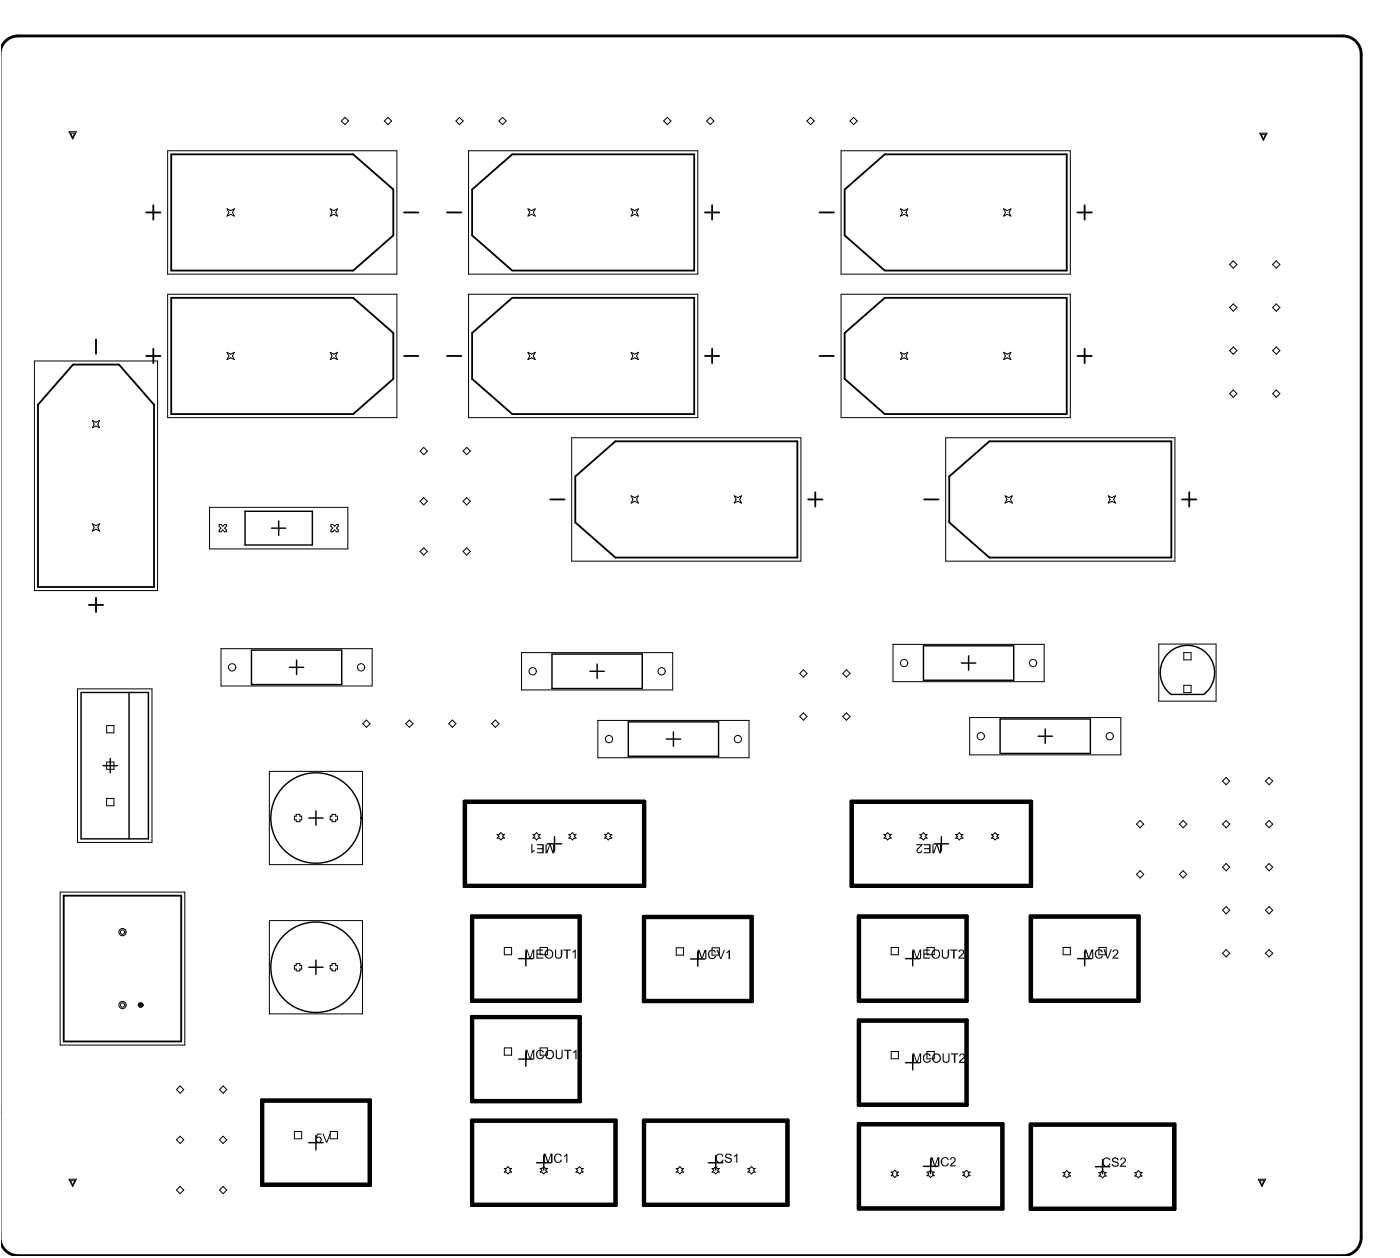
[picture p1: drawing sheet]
<svg xmlns="http://www.w3.org/2000/svg" width="325mm" height="292mm" viewBox="0 0 325 292" stroke-linecap="round" stroke-linejoin="round" font-family="sans-serif">
<g fill="none" stroke="#000" stroke-width=".33">
<path d="M56.9 118.6h15.6v7.8h-15.6zM63 122.5h3.3M64.7 120.8v3.3M58.4 150.8h20.9v8h-20.9zM67.2 154.8h3.3M68.8 153.1v3.3M128.1 151.7h21v8h-21zM136.9 155.7h3.3M138.6 154v3.3M214.3 149.8h21v8h-21zM223.1 153.8h3.4M224.8 152.1v3.3"/>
<path d="M271.2 151.4a6.3 6.3 0 0 1 9.2 .5 6.3 6.3 0 0 1-1 9.1h-7.6a6.3 6.3 0 0 1-.6-9.6zM18.8 160.6h15.6v33.9h-15.6zM23.9 177.6h3.4M25.6 175.9v3.3M30 160.6v33.9M145.8 167.4h21v8h-21zM154.6 171.4h3.4M156.3 169.7v3.4M232.1 166.7h21v8h-21zM240.9 170.7h3.3M242.6 169.1v3.3M71.7 189.7h3.3"/>
<path d="M73.3 188v3.4M127 195.7h3.4M128.7 194v3.4M216.8 195.7h3.3M218.5 194v3.4M71.7 224.3h3.3M73.3 222.7v3.3M120.4 222.3h3.3M122 220.7v3.3M160.3 222.4h3.3M161.9 220.7v3.4M210.2 222.3h3.3"/>
<path d="M211.8 220.7v3.3M250.1 222.3h3.3M251.7 220.7v3.3M120.4 245.6h3.3M122 244v3.3M210.2 246.4h3.3M211.8 244.8v3.3M71.7 265h3.3M73.3 263.3v3.4M124.5 269.7h3.4M126.2 268v3.3M164.4 269.7h3.4"/>
<path d="M166.1 268v3.3M214.3 270.5h3.3M216 268.8v3.4M254.2 270.6h3.3M255.9 268.9v3.3"/>
<circle cx="73.3" cy="189.7" r="10.5"/>
<circle cx="73.3" cy="224.3" r="10.5"/>
</g>
<g fill="none" stroke="#000" stroke-width=".66">
<path d="M.4 10.8a4.2 4.2 0 0 1 3.8-2.5h307.5a4.2 4.2 0 0 1 4.2 4.3v274.4a4.2 4.2 0 0 1-4.2 4.2h-307.5a4.2 4.2 0 0 1-3.8-2.5M107.7 185.8h41.9v19.8h-41.9zM108.1 186.1h41.2v19.2h-41.2zM197.5 185.8h41.9v19.8h-41.9zM197.9 186.1h41.2v19.2h-41.2zM109.4 212.4h25.3v19.8h-25.3zM109.7 212.8h24.6v19.1h-24.6zM149.3 212.5h25.3v19.8h-25.3zM149.6 212.8h24.6v19.2h-24.6zM199.2 212.4h25.3v19.8h-25.3zM199.5 212.8h24.6v19.1h-24.6zM239.1 212.4h25.3v19.8h-25.3z"/>
<path d="M239.4 212.8h24.6v19.1h-24.6zM109.4 235.7h25.3v19.8h-25.3zM109.7 236h24.6v19.2h-24.6zM199.2 236.5h25.3v19.8h-25.3zM199.5 236.9h24.6v19.1h-24.6zM60.7 255.1h25.3v19.8h-25.3zM61 255.4h24.6v19.2h-24.6zM109.4 259.8h33.6v19.8h-33.6zM149.3 259.8h33.6v19.8h-33.6zM109.7 260.1h33v19.1h-33zM149.6 260.1h33v19.1h-33zM199.2 260.6h33.6v19.8h-33.6z"/>
<path d="M199.5 260.9h32.9v19.2h-32.9zM239.1 260.7h33.6v19.8h-33.6zM239.4 261h32.9v19.1h-32.9z"/>
<circle cx="32.6" cy="233.1" r=".33"/>
</g>
<g fill="none" stroke="#000" stroke-width=".23">
<path d="M16 30.5h1.7l-.8 1.7zM16.4 30.9h1l-.5 1zM38.9 35h53.2v28.6h-53.2zM80 27.2l.9 .9-.9 .8-.8-.8zM90 27.2l.9 .9-.9 .8-.8-.8zM106.7 27.2l.8 .9-.8 .8-.9-.8zM108.7 35h53.2v28.6h-53.2zM116.6 27.2l.9 .9-.9 .8-.8-.8zM154.9 27.2l.8 .9-.8 .8-.9-.8zM164.8 27.2l.9 .9-.9 .8-.8-.8zM188.1 27.2l.9 .9-.9 .8-.8-.8zM195.2 35h53.2v28.6h-53.2z"/>
<path d="M198.1 27.2l.8 .9-.8 .8-.8-.8zM292.4 30.9h1.6l-.8 1.7zM292.7 31.2h1l-.5 1zM52.7 48.4l.8 .4 .9-.4-.4 .9 .4 .8-.9-.4-.8 .4 .4-.8zM76.6 48.4l.9 .4 .8-.4-.4 .9 .4 .8-.8-.4-.9 .4 .5-.8zM122.5 48.4l.9 .4 .8-.4-.4 .9 .4 .8-.8-.4-.9 .4 .4-.8zM146.5 48.4l.8 .4 .9-.4-.5 .9 .5 .8-.9-.4-.8 .4 .4-.8zM209 48.4l.8 .4 .9-.4-.5 .9 .5 .8-.9-.4-.8 .4 .4-.8zM232.9 48.4l.9 .4 .8-.4-.4 .9 .4 .8-.8-.4-.9 .4 .4-.8zM38.9 68.2h53.2v28.7h-53.2zM108.7 68.2h53.2v28.7h-53.2zM195.2 68.2h53.2v28.7h-53.2z"/>
<path d="M286.2 70.5l.9 .8-.9 .9-.8-.9zM286.2 60.5l.9 .8-.9 .9-.8-.9zM296.2 70.5l.8 .8-.8 .9-.9-.9zM296.2 60.5l.8 .8-.8 .9-.9-.9zM8 83.7h28.6v53.3h-28.6zM21.4 97.5l.9 .4 .8-.4-.4 .9 .4 .8-.8-.4-.9 .4 .5-.8zM52.7 81.7l.8 .4 .9-.4-.4 .9 .4 .8-.9-.4-.8 .4 .4-.8zM76.6 81.7l.9 .4 .8-.4-.4 .9 .4 .8-.8-.4-.9 .4 .5-.8zM122.5 81.7l.9 .4 .8-.4-.4 .9 .4 .8-.8-.4-.9 .4 .4-.8zM146.5 81.7l.8 .4 .9-.4-.5 .9 .5 .8-.9-.4-.8 .4 .4-.8zM209 81.7l.8 .4 .9-.4-.5 .9 .5 .8-.9-.4-.8 .4 .4-.8zM232.9 81.7l.9 .4 .8-.4-.4 .9 .4 .8-.8-.4-.9 .4 .4-.8z"/>
<path d="M286.2 80.5l.9 .8-.9 .9-.8-.9zM286.2 90.4l.9 .9-.9 .8-.8-.8zM296.2 90.4l.8 .9-.8 .8-.9-.8zM296.2 80.5l.8 .8-.8 .9-.9-.9zM48.6 117.7h32.1v9.6h-32.1zM98.3 115.4l.9 .9-.9 .8-.8-.8zM98.3 103.8l.9 .8-.9 .8-.8-.8zM108.3 103.8l.9 .8-.9 .8-.8-.8zM108.3 115.4l.9 .9-.9 .8-.8-.8zM132.7 101.5h53.2v28.6h-53.2zM146.5 115l.8 .4 .9-.4-.5 .8 .5 .9-.9-.4-.8 .4 .4-.9zM170.4 115l.9 .4 .8-.4-.4 .8 .4 .9-.8-.4-.9 .4 .4-.9z"/>
<path d="M219.5 101.5h53.2v28.6h-53.2zM233.3 115l.8 .4 .8-.4-.4 .8 .4 .9-.8-.4-.8 .4 .4-.9zM257.2 115l.8 .4 .9-.4-.4 .8 .4 .9-.9-.4-.8 .4 .4-.9zM21.4 121.5l.9 .4 .8-.4-.4 .8 .4 .9-.8-.5-.9 .5 .5-.9zM50.9 121.6h.4l.4 .5 .4-.5h.5v.5l-.5 .4 .5 .4v.4h-.5l-.4-.4-.4 .4h-.4v-.4l.4-.4-.4-.4zM76.8 121.6h.4l.4 .5 .5-.5h.4v.5l-.4 .4 .4 .4v.4h-.4l-.5-.4-.4 .4h-.4v-.4l.4-.4-.4-.4zM98.3 127.1l.9 .8-.9 .8-.8-.8zM108.3 127.1l.9 .8-.9 .8-.8-.8zM18 159.8h17.3v35.6h-17.3zM51.3 150.4h35.1v8.7h-35.1zM121 151.4h35.1v8.6h-35.1zM186.5 155.3l.8 .9-.8 .8-.9-.8z"/>
<path d="M196.4 155.3l.9 .9-.9 .8-.8-.8zM207.2 149.4h35.1v8.7h-35.1zM268.9 149.4h13.3v13.2h-13.3zM274.7 151.3h1.7v1.7h-1.7zM274.7 158.9h1.7v1.7h-1.7zM24.8 168.3h1.6v1.7h-1.6zM24.8 176.7h1.6v1.7h-1.6zM62.5 178.9h21.6v21.6h-21.6zM85 167l.9 .8-.9 .9-.8-.9zM95 167l.9 .8-.9 .9-.8-.9zM105 167l.8 .8-.8 .9-.9-.9zM115 167l.8 .8-.8 .9-.9-.9z"/>
<path d="M138.7 167.1h35.1v8.6h-35.1zM186.5 165.3l.8 .9-.8 .8-.9-.8zM196.4 165.3l.9 .9-.9 .8-.8-.8zM225 166.4h35.1v8.7h-35.1zM24.8 185.2h1.6v1.7h-1.6zM68.7 188.9h.9v.4h.4v.8h-.4v.5h-.9v-.5h-.4v-.8h.4zM77.1 188.9h.8v.4h.4v.8h-.4v.5h-.8v-.5h-.5v-.8h.5zM115.4 193.5h.4l.4-.4 .4 .4h.5l-.5 .5 .5 .4h-.5l-.4 .4-.4-.4h-.4l.4-.4zM123.7 193.5h.4l.4-.4 .5 .4h.4l-.4 .5 .4 .4h-.4l-.5 .4-.4-.4h-.4l.4-.4zM132 193.5h.4l.4-.4 .5 .4h.4l-.4 .5 .4 .4h-.4l-.5 .4-.4-.4h-.4l.4-.4zM140.3 193.5h.4l.5-.4 .4 .4h.4l-.4 .5 .4 .4h-.4l-.4 .4-.5-.4h-.4l.4-.4zM205.2 193.5h.4l.4-.4 .4 .4h.4l-.4 .5 .4 .4h-.4l-.4 .4-.4-.4h-.4l.4-.4z"/>
<path d="M213.5 193.5h.4l.4-.4 .4 .4h.5l-.5 .5 .5 .4h-.5l-.4 .4-.4-.4h-.4l.4-.4zM221.8 193.5h.4l.4-.4 .4 .4h.5l-.5 .5 .5 .4h-.5l-.4 .4-.4-.4h-.4l.4-.4zM230.1 193.5h.4l.4-.4 .5 .4h.4l-.4 .5 .4 .4h-.4l-.5 .4-.4-.4h-.4l.4-.4zM264.6 190.3l.8 .8-.8 .9-.8-.9zM274.6 190.3l.8 .8-.8 .9-.9-.9zM284.6 180.3l.8 .8-.8 .9-.9-.9zM284.6 190.3l.8 .8-.8 .9-.9-.9zM294.5 180.3l.9 .8-.9 .9-.8-.9zM294.5 190.3l.9 .8-.9 .9-.8-.9zM14 206.9h28.9v35.5h-28.9zM62.5 213.5h21.6v21.6h-21.6zM117 219.7h1.7v1.7h-1.7z"/>
<path d="M125.3 219.7h1.7v1.7h-1.7zM156.9 219.8h1.7v1.7h-1.7zM165.3 219.8h1.6v1.7h-1.6zM206.8 219.7h1.7v1.7h-1.7zM215.1 219.7h1.7v1.7h-1.7zM246.7 219.7h1.7v1.7h-1.7zM255 219.7h1.7v1.7h-1.7zM264.6 201.9l.8 .9-.8 .8-.8-.8zM274.6 201.9l.8 .9-.8 .8-.9-.8zM284.6 210.3l.8 .8-.8 .8-.9-.8zM284.6 200.3l.8 .8-.8 .9-.9-.9zM294.5 210.3l.9 .8-.9 .8-.8-.8z"/>
<path d="M294.5 200.3l.9 .8-.9 .9-.8-.9zM68.7 223.5h.9v.4h.4v.8h-.4v.5h-.9v-.5h-.4v-.8h.4zM77.1 223.5h.8v.4h.4v.8h-.4v.5h-.8v-.5h-.5v-.8h.5zM284.6 220.2l.8 .9-.8 .8-.9-.8zM294.5 220.2l.9 .9-.9 .8-.8-.8zM41.8 251.8l.9 .9-.9 .8-.8-.8zM51.8 251.8l.8 .9-.8 .8-.9-.8zM117 243h1.7v1.7h-1.7zM125.3 243h1.7v1.7h-1.7zM206.8 243.9h1.7v1.6h-1.7zM215.1 243.9h1.7v1.6h-1.7zM16 273.5h1.7l-.8 1.7z"/>
<path d="M16.4 273.8h1l-.5 1zM41.8 263.5l.9 .8-.9 .9-.8-.9zM41.8 275.1l.9 .9-.9 .8-.8-.8zM51.8 263.5l.8 .8-.8 .9-.9-.9zM51.8 275.1l.8 .9-.8 .8-.9-.8zM68.3 262.4h1.7v1.7h-1.7zM76.6 262.4h1.7v1.7h-1.7zM117 271h.5l.4-.4 .4 .4h.4l-.4 .4 .4 .4h-.4l-.4 .5-.4-.5h-.5l.5-.4zM125.3 271h.5l.4-.4 .4 .4h.4l-.4 .4 .4 .4h-.4l-.4 .5-.4-.5h-.5l.5-.4zM133.7 271h.4l.4-.4 .4 .4h.5l-.5 .4 .5 .4h-.5l-.4 .5-.4-.5h-.4l.4-.4zM156.9 271h.5l.4-.4 .4 .4h.4l-.4 .4 .4 .4h-.4l-.4 .5-.4-.5h-.5l.5-.4zM165.3 271h.4l.4-.4 .4 .4h.4l-.4 .4 .4 .4h-.4l-.4 .5-.4-.5h-.4l.4-.4z"/>
<path d="M173.6 271h.4l.4-.4 .4 .4h.5l-.5 .4 .5 .4h-.5l-.4 .5-.4-.5h-.4l.4-.4zM206.8 271.8h.4l.5-.4 .4 .4h.4l-.4 .4 .4 .5h-.4l-.4 .4-.5-.4h-.4l.4-.5zM215.1 271.8h.5l.4-.4 .4 .4h.4l-.4 .4 .4 .5h-.4l-.4 .4-.4-.4h-.5l.5-.5zM223.4 271.8h.5l.4-.4 .4 .4h.4l-.4 .4 .4 .5h-.4l-.4 .4-.4-.4h-.5l.5-.5zM246.7 271.9h.4l.5-.4 .4 .4h.4l-.4 .4 .4 .4h-.4l-.4 .5-.5-.5h-.4l.4-.4zM255 271.9h.5l.4-.4 .4 .4h.4l-.4 .4 .4 .4h-.4l-.4 .5-.4-.5h-.5l.5-.4zM263.3 271.9h.5l.4-.4 .4 .4h.4l-.4 .4 .4 .4h-.4l-.4 .5-.4-.5h-.5l.5-.4zM292 273.5h1.7l-.8 1.7zM292.4 273.8h1l-.5 1z"/>
<circle cx="53.9" cy="154.8" r=".84"/>
<circle cx="83.8" cy="154.8" r=".84"/>
<circle cx="123.6" cy="155.7" r=".84"/>
<circle cx="153.5" cy="155.7" r=".84"/>
<circle cx="209.8" cy="153.8" r=".84"/>
<circle cx="239.8" cy="153.8" r=".84"/>
<circle cx="141.3" cy="171.4" r=".84"/>
<circle cx="171.3" cy="171.4" r=".84"/>
<circle cx="227.6" cy="170.7" r=".84"/>
<circle cx="257.5" cy="170.7" r=".84"/>
<circle cx="28.4" cy="216.2" r=".84"/>
<circle cx="28.4" cy="216.2" r=".51"/>
<circle cx="28.4" cy="233.1" r=".84"/>
<circle cx="28.4" cy="233.1" r=".51"/>
</g>
<g fill="none" stroke="#000" stroke-width=".42">
<path d="M39.7 35.8h42.3l9.3 8.1v10.7l-9.3 8.1h-42.3zM33.9 49.3h3.3M35.6 47.6v3.3M93.8 49.3h3.3M103.7 49.3h3.4M109.6 43.9l9.3-8.1h42.2v26.9h-42.2l-9.3-8.1zM163.6 49.3h3.3M165.3 47.6v3.3M190.2 49.3h3.3M196 43.9l9.3-8.1h42.3v26.9h-42.3l-9.3-8.1zM250.1 49.3h3.3M251.7 47.6v3.3"/>
<path d="M22.3 78.7v3.4M39.7 69.1h42.3l9.3 8.1v10.7l-9.3 8.1h-42.3zM109.6 77.2l9.3-8.1h42.2v26.9h-42.2l-9.3-8.1zM196 77.2l9.3-8.1h42.3v26.9h-42.3l-9.3-8.1zM17 84.5h10.6l8.1 9.4v42.2h-26.9v-42.2zM33.9 82.6h3.3M35.6 80.9v3.3M93.8 82.6h3.3M103.7 82.6h3.4M163.6 82.6h3.3M165.3 80.9v3.3M190.2 82.6h3.3"/>
<path d="M250.1 82.6h3.3M251.7 80.9v3.3M127.7 115.8h3.3M133.5 110.5l9.3-8.1h42.3v26.9h-42.3l-9.3-8.1zM187.5 115.8h3.4M189.2 114.2v3.3M214.5 115.8h3.3M220.3 110.5l9.3-8.1h42.2v26.9h-42.2l-9.3-8.1zM274.3 115.8h3.4M276 114.2v3.3M22.3 138.6v3.4M20.6 140.3h3.3"/>
<path d="M14.8 207.7h27.3v33.8h-27.3z"/>
</g>
<g fill="#000">
<path d="M123.3 195.8h.3v1.6l.5-.3v.3l-.6 .5h-.2zM124.6 195.8h1.6v2.1h-1.6v-.3h1.2v-.6h-1.1v-.3h1.1v-.7h-1.2zM126.6 195.8h.3v1.8l.6-1.8h.3l.6 1.8v-1.8h.2v2.1h-.4l-.6-1.9-.6 1.9h-.4zM212.7 195.8h1.4l-.3 .6a1.05 1.05 0 0 0-.8 1.1l.2 .1h.4l.2-.4 .2 .1a.67 .67 0 0 1-1 .6 .67 .67 0 0 1 0-1.2l.8-.7h-1.1zM214.4 195.8h1.6v2.1h-1.6v-.3h1.2v-.6h-1.2v-.3h1.2v-.7h-1.2zM216.4 195.8h.2v1.8l.7-1.8h.3l.6 1.8v-1.8h.2v2.1h-.4l-.6-1.9-.6 1.9h-.4zM122 220.2h.4l.6 1.8 .7-1.8h.3v2.1h-.3v-1.8l-.6 1.8h-.2l-.6-1.8v1.8h-.3zM124.5 220.2h1.5v.3h-1.2v.6h1.1v.3h-1.1v.7h1.3v.2h-1.6zM128.8 220.2h.3v1.5a.58 .58 0 0 0 .7 .3 .58 .58 0 0 0 .4-.6v-1.2h.3l-.1 1.3a.82 .82 0 0 1-.8 .9 .82 .82 0 0 1-.8-1zM130.7 220.2h1.7v.3h-.6v1.8h-.4v-1.8h-.7zM132.9 220.6l.7-.4v2.1h-.2v-1.7l-.5 .4zM161.9 220.3h.4l.6 1.8 .6-1.8h.4v2.1h-.2v-1.8l-.7 1.8h-.2l-.6-1.8v1.8h-.3z"/>
<path d="M164.6 220.5h.1a.93 .93 0 0 1 1.4 .4l-.2 .1a.72 .72 0 0 0-1-.4 .72 .72 0 0 0-.3 1 .63 .63 0 0 0 .6 .6 .63 .63 0 0 0 .7-.6l.3 .1a1.01 1.01 0 0 1-1.3 .7 1.01 1.01 0 0 1-.5-1.4zM166.3 220.3h.3l.7 1.8 .7-1.8h.2l-.8 2.1h-.3zM168.6 220.8l.6-.5h.2v2.1h-.3v-1.7l-.4 .4zM211.7 220.2h.5l.6 1.8 .6-1.8h.4v2.1h-.3v-1.8l-.6 1.8h-.2l-.6-1.8v1.8h-.4zM214.3 220.2h1.5v.3h-1.3v.6h1.2v.3h-1.2v.7h1.4v.2h-1.6zM218.6 220.2h.2v1.5a.58 .58 0 0 0 .7 .3 .58 .58 0 0 0 .4-.6v-1.2h.4l-.1 1.3a.82 .82 0 0 1-.9 .9 .82 .82 0 0 1-.7-1zM220.5 220.2h1.7v.3h-.7v1.8h-.3v-1.8h-.7zM222.6 220.3h.1a.69 .69 0 0 1 1 .3 .69 .69 0 0 1-.5 1l-.5 .5h1.1v.2h-1.4l.1-.3 .4-.4a.83 .83 0 0 0 .4-1.1h-.1a.34 .34 0 0 0-.3 0 .34 .34 0 0 0-.2 .3h-.3zM251.7 220.2h.4l.6 1.8 .6-1.8h.4v2.1h-.2v-1.8l-.7 1.8h-.3l-.6-1.8v1.8h-.2zM254.4 220.4h.1a.93 .93 0 0 1 1.4 .4l-.2 .1a.72 .72 0 0 0-1-.4 .72 .72 0 0 0-.3 1.1 .63 .63 0 0 0 .6 .6 .63 .63 0 0 0 .7-.6h.3a1.01 1.01 0 0 1-1.3 .6 1.01 1.01 0 0 1-.6-1.3zM256.1 220.2h.3l.7 1.9 .7-1.9h.2l-.8 2.1h-.3zM258.5 220.3a.71 .71 0 0 1 1 .3 .71 .71 0 0 1-.5 1l-.5 .5h1.1v.2h-1.5l.4-.7a.98 .98 0 0 0 .7-1.1l-.4-.1-.3 .4h-.3z"/>
<path d="M122 243.5h.4l.6 1.8 .7-1.8h.3v2.1h-.3v-1.7l-.6 1.7h-.2l-.6-1.8v1.8h-.3zM124.6 243.8a.99 .99 0 0 1 1.7 .2l-.4 .1a.67 .67 0 0 0-.8-.4 .67 .67 0 0 0-.4 .8 .7 .7 0 0 0 .5 .9 .7 .7 0 0 0 .8-.5l.3 .1a.98 .98 0 0 1-1.3 .6 .98 .98 0 0 1-.6-1.2zM129 243.5h.2v1.2a.56 .56 0 0 0 .6 .7 .56 .56 0 0 0 .5-.7v-1.2h.3v1.2a.81 .81 0 0 1-.8 .9 .81 .81 0 0 1-.8-.9zM130.9 243.5h1.7v.2h-.7v1.9h-.3v-1.9h-.7zM133 244l.8-.5v2.1h-.3v-1.6l-.5 .3zM211.7 244.3h.5l.6 1.9 .6-1.9h.4v2.2h-.3v-1.9l-.6 1.9h-.2l-.6-1.9v1.9h-.4zM214.4 244.6a1.01 1.01 0 0 1 1.7 .3l-.4 .1a.67 .67 0 0 0-.8-.4 .67 .67 0 0 0-.5 .8 .7 .7 0 0 0 .6 .8 .7 .7 0 0 0 .8-.5l.3 .1a.99 .99 0 0 1-1.3 .6 .99 .99 0 0 1-.6-1.3zM218.8 244.3h.2v1.3a.56 .56 0 0 0 .6 .6 .56 .56 0 0 0 .5-.6v-1.3h.3v1.3a.81 .81 0 0 1-.8 .9 .81 .81 0 0 1-.8-.9zM220.7 244.3h1.7v.2h-.7v2h-.3v-2h-.7zM222.7 244.5a.74 .74 0 0 1 1.2 .2 .74 .74 0 0 1-.5 1l-.5 .5h1.1v.3h-1.4v-.4l.4-.4a.8 .8 0 0 0 .5-1.2h-.1a.36 .36 0 0 0-.4 .1 .36 .36 0 0 0-.1 .4h-.3zM73.6 262.9h1v.2h-.9v.6a.68 .68 0 0 1 .9 .4 .68 .68 0 0 1-.4 .9 .68 .68 0 0 1-.9-.6h.3a.46 .46 0 0 0 .7 .3 .46 .46 0 0 0-.1-.8l-.4-.1-.2 .3-.3-.1zM74.8 262.9h.3l.7 1.9 .7-1.9h.3l-.9 2.1h-.2z"/>
<path d="M126.2 267.5h.4l.6 1.9 .6-1.9h.4v2.2h-.3v-1.8l-.6 1.8h-.3l-.6-1.8v1.8h-.2zM128.9 267.7l.2-.2a1 1 0 0 1 1.3 .6l-.2 .1a.7 .7 0 0 0-1-.4 .7 .7 0 0 0-.3 1 .63 .63 0 0 0 .6 .7 .63 .63 0 0 0 .7-.6l.2 .1a.97 .97 0 0 1-1.3 .6 .97 .97 0 0 1-.5-1.4zM131.4 267.5h.3v2.2h-.3v-1.7l-.5 .3v-.3l.5-.3zM166.4 267.7l.2-.2a1 1 0 0 1 1.3 .6l-.2 .1a.71 .71 0 0 0-.9-.4 .71 .71 0 0 0-.5 .8 .7 .7 0 0 0 .5 .8 .7 .7 0 0 0 .9-.4h.2a.97 .97 0 0 1-1.3 .6 .97 .97 0 0 1-.5-1.4zM168.6 267.5h.1a.81 .81 0 0 1 1.2 .6h-.4a.52 .52 0 0 0-.5-.4 .52 .52 0 0 0-.5 .4l.4 .3a.87 .87 0 0 1 1 .9 .92 .92 0 0 1-1.7-.1v-.2h.2a.6 .6 0 0 0 .6 .5 .6 .6 0 0 0 .6-.5l-.3-.3a.78 .78 0 0 1-1.1-.7zM170.4 268l.7-.5v2.2h-.2v-1.7l-.5 .3zM216 268.4h.4l.6 1.8 .6-1.8h.4v2.1h-.3v-1.8l-.6 1.8h-.3l-.6-1.8v1.8h-.2zM218.7 268.6a.99 .99 0 0 1 1.5 .4h-.3a.74 .74 0 0 0-1-.3 .74 .74 0 0 0-.2 1 .63 .63 0 0 0 .6 .6 .63 .63 0 0 0 .6-.6l.3 .1a.96 .96 0 0 1-1.2 .7 .96 .96 0 0 1-.7-1.2zM220.7 268.5a.71 .71 0 0 1 1.1 .2 .71 .71 0 0 1-.5 1l-.5 .5h1v.3h-1.4l.4-.7a.77 .77 0 0 0 .5-1.2l-.9 .4zM256.3 268.6h.1a.86 .86 0 0 1 1.3 .5h-.3a.72 .72 0 0 0-.9-.4 .72 .72 0 0 0-.3 1 .64 .64 0 0 0 .6 .6 .64 .64 0 0 0 .6-.5l.3 .1a.98 .98 0 0 1-1.2 .7 .98 .98 0 0 1-.7-1.3zM258.4 268.5a.92 .92 0 0 1 1.2 .6h-.3a.52 .52 0 0 0-.5-.5 .52 .52 0 0 0-.5 .5l.3 .2a.8 .8 0 0 1 1 .9 .96 .96 0 0 1-.9 .4 .96 .96 0 0 1-.8-.7h.3a.65 .65 0 0 0 .6 .4 .65 .65 0 0 0 .6-.3l-.1-.3-.5-.1a.59 .59 0 0 1-.7-.4 .59 .59 0 0 1 .3-.7zM260.1 268.6a.71 .71 0 0 1 1.1 .1 .71 .71 0 0 1-.3 1l-.7 .6h1.1v.3h-1.4l.4-.7a1.09 1.09 0 0 0 .7-1.1l-.1-.1a.36 .36 0 0 0-.6 .2l-.3 .2z"/>
<path d="M127 220.5a.94 .94 0 0 0-.3 1 .94 .94 0 0 0 .8 .6 .84 .84 0 0 0 .6-1.1 .84 .84 0 0 0-1.1-.5zM126.3 221.3a1.05 1.05 0 0 1 2.1 0 1.05 1.05 0 0 1-2.1 0z"/>
<path d="M216.8 220.5a.94 .94 0 0 0-.3 1 .94 .94 0 0 0 .8 .6 .84 .84 0 0 0 .6-1.1 .84 .84 0 0 0-1.1-.5zM216.1 221.3a1.05 1.05 0 0 1 2.1 0 1.05 1.05 0 0 1-2.1 0z"/>
<path d="M127 243.9l-.1 .4a.79 .79 0 0 0 .8 1.1 .79 .79 0 0 0 .4-1.4 .7 .7 0 0 0-1.1-.1zM126.9 243.6h.1a1.07 1.07 0 0 1 1.6 .6 1.07 1.07 0 0 1-.9 1.4 1.07 1.07 0 0 1-1.2-1.2z"/>
<path d="M216.9 244.6l-.3 .5a.76 .76 0 0 0 .4 1 .76 .76 0 0 0 1-.4 .8 .8 0 0 0-.1-.9 .8 .8 0 0 0-1-.2zM216.7 244.5a1.07 1.07 0 0 1 1.6 .3 1.07 1.07 0 0 1-.6 1.5 1.07 1.07 0 0 1-1.4-.7l.1-.7z"/>
</g>
</svg>
